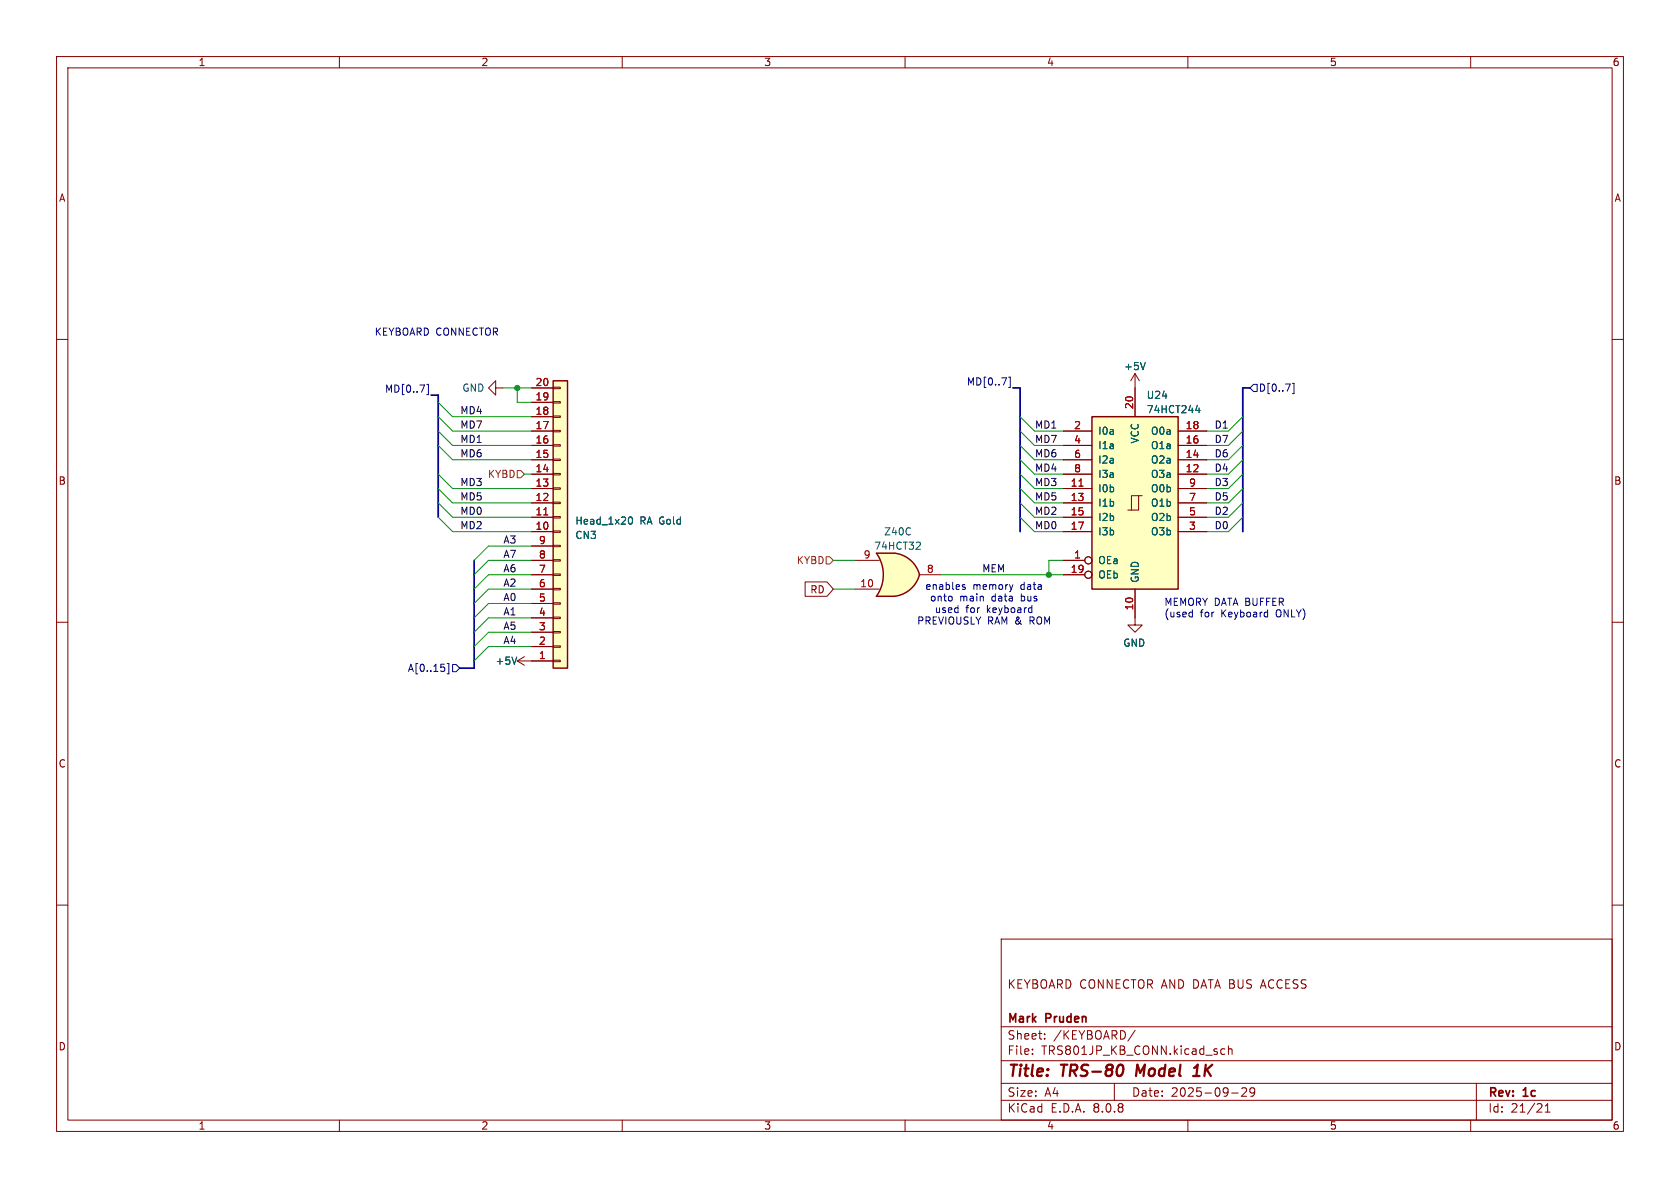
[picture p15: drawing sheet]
<svg xmlns="http://www.w3.org/2000/svg" width="297mm" height="210mm" viewBox="0 0 297 210" stroke-linecap="round" stroke-linejoin="round" font-family="sans-serif">
<defs><g id="words">
<g font-size="2.8" fill="#840000">
<text x="178" y="190.9">Title:</text>
<text x="187.7" y="190.9">TRS-80</text>
<text x="201.7" y="190.9">Model</text>
<text x="212.7" y="190.9">1K</text>
</g>
<g font-size="2.1" fill="#840000">
<text x="178" y="175">KEYBOARD CONNECTOR AND DATA BUS</text>
<text x="223.4" y="175">ACCESS</text>
<text x="178" y="184">Sheet:</text>
<text x="178" y="181.2">Mark</text>
<text x="185" y="181.2">Pruden</text>
<text x="186.2" y="184">/KEYBOARD/</text>
<text x="178" y="186.7">File:</text>
<text x="184.1" y="186.7">TRS801JP_KB_CONN.kicad_sch</text>
<text x="178" y="196.9">KiCad</text>
<text x="178" y="194.1">Size:</text>
<text x="184.7" y="194.1">A4</text>
<text x="185.7" y="196.9">E.D.A.</text>
<text x="193.3" y="196.9">8.0.8</text>
<text x="200" y="194.1">Date:</text>
<text x="207" y="194.1">2025-09-29</text>
<text x="263" y="194.3">Rev:</text>
<text x="263" y="196.9">Id:</text>
<text x="267.1" y="196.9">21/21</text>
<text x="269.4" y="194.3">1c</text>
</g>
<g font-size="1.8" fill="#840000">
<text x="35" y="11.9">1</text>
<text x="85" y="11.9">2</text>
<text x="135" y="11.9">3</text>
<text x="185" y="11.9">4</text>
<text x="235" y="11.9">5</text>
<text x="285" y="11.9">6</text>
<text x="10.3" y="35.9">A</text>
<text x="285.3" y="35.9">A</text>
<text x="10.3" y="85.9">B</text>
<text x="285.3" y="85.9">B</text>
<text x="143.1" y="105.1">RD</text>
<text x="10.3" y="135.9">C</text>
<text x="285.3" y="135.9">C</text>
<text x="10.3" y="185.9">D</text>
<text x="285.3" y="185.9">D</text>
<text x="35" y="199.9">1</text>
<text x="85" y="199.9">2</text>
<text x="135" y="199.9">3</text>
<text x="185" y="199.9">4</text>
<text x="235" y="199.9">5</text>
<text x="285" y="199.9">6</text>
</g>
<g font-size="1.8" fill="#0000c2">
<text x="66.1" y="59.5">KEYBOARD CONNECTOR</text>
<text x="163.5" y="104.5">enables</text>
<text x="164.3" y="106.5">onto</text>
<text x="169.6" y="106.5">main</text>
<text x="172" y="104.5">memory</text>
<text x="175.4" y="106.5">data</text>
<text x="180.5" y="104.5">data</text>
<text x="180.8" y="106.5">bus</text>
<text x="205.7" y="107.2">MEMORY DATA BUFFER</text>
<text x="162" y="110.6">PREVIOUSLY RAM &amp;</text>
<text x="165.1" y="108.6">used</text>
<text x="170.7" y="108.6">for</text>
<text x="174.6" y="108.6">keyboard</text>
<text x="182.3" y="110.6">ROM</text>
<text x="205.7" y="109.2">(used</text>
<text x="212.2" y="109.2">for</text>
<text x="216" y="109.2">Keyboard</text>
<text x="225.9" y="109.2">ONLY)</text>
</g>
<g font-size="1.8" fill="#006464">
<text x="198.6" y="65.6">+5V</text>
<text x="81.6" y="69.4">GND</text>
<text x="202.6" y="70.7">U24</text>
<text x="194.1" y="77.1">I0a</text>
<text x="202.6" y="73.3">74HCT244</text>
<text x="203.4" y="77.1">O0a</text>
<text x="194.1" y="79.6">I1a</text>
<text x="194.1" y="82.1">I2a</text>
<text x="201.5" y="78.5" transform="rotate(-90 201.5 78.5)">VCC</text>
<text x="203.4" y="82.1">O2a</text>
<text x="203.4" y="79.6">O1a</text>
<text x="194.1" y="87.2">I0b</text>
<text x="194.1" y="89.8">I1b</text>
<text x="194.1" y="84.7">I3a</text>
<text x="203.4" y="84.7">O3a</text>
<text x="203.4" y="89.8">O1b</text>
<text x="203.4" y="87.2">O0b</text>
<text x="101.6" y="92.9">Head_1x20</text>
<text x="101.6" y="95.5">CN3</text>
<text x="113.1" y="92.9">RA Gold</text>
<text x="156.2" y="94.8">Z40C</text>
<text x="194.1" y="92.3">I2b</text>
<text x="194.1" y="94.8">I3b</text>
<text x="203.4" y="94.8">O3b</text>
<text x="203.4" y="92.3">O2b</text>
<text x="154.4" y="97.4">74HCT32</text>
<text x="194.1" y="99.9">OEa</text>
<text x="194.1" y="102.5">OEb</text>
<text x="201.5" y="103.1" transform="rotate(-90 201.5 103.1)">GND</text>
<text x="87.5" y="117.7">+5V</text>
<text x="198.5" y="114.5">GND</text>
</g>
<g font-size="1.8" fill="#000084">
<text x="68" y="69.5">MD[0..7]</text>
<text x="170.8" y="68.2">MD[0..7]</text>
<text x="222.4" y="69.4">D[0..7]</text>
<text x="72" y="119">A[0..15]</text>
</g>
<g font-size="1.8" fill="#a90000">
<text x="94.6" y="70.9">19</text>
<text x="94.6" y="68.3">20</text>
<text x="94.6" y="75.9">17</text>
<text x="94.6" y="73.4">18</text>
<text x="189.8" y="75.9">2</text>
<text x="200.4" y="72.4" transform="rotate(-90 200.4 72.4)">20</text>
<text x="209.5" y="75.9">18</text>
<text x="94.6" y="83.6">14</text>
<text x="94.6" y="81">15</text>
<text x="94.6" y="78.5">16</text>
<text x="189.8" y="78.5">4</text>
<text x="189.8" y="81">6</text>
<text x="189.8" y="83.6">8</text>
<text x="209.5" y="83.6">12</text>
<text x="209.5" y="81">14</text>
<text x="209.5" y="78.5">16</text>
<text x="94.6" y="88.6">12</text>
<text x="94.6" y="86.1">13</text>
<text x="189.2" y="86.1">11</text>
<text x="189.2" y="88.6">13</text>
<text x="210.1" y="88.6">7</text>
<text x="210.1" y="86.1">9</text>
<text x="94.6" y="93.7">10</text>
<text x="94.6" y="91.2">11</text>
<text x="189.2" y="91.2">15</text>
<text x="189.2" y="93.7">17</text>
<text x="210.1" y="93.7">3</text>
<text x="210.1" y="91.2">5</text>
<text x="95.2" y="101.3">7</text>
<text x="95.2" y="98.8">8</text>
<text x="95.2" y="96.3">9</text>
<text x="152.6" y="98.8">9</text>
<text x="163.8" y="101.3">8</text>
<text x="189.2" y="101.3">19</text>
<text x="189.8" y="98.8">1</text>
<text x="95.2" y="106.4">5</text>
<text x="95.2" y="103.9">6</text>
<text x="152" y="103.9">10</text>
<text x="200.4" y="108" transform="rotate(-90 200.4 108)">10</text>
<text x="95.2" y="111.5">3</text>
<text x="95.2" y="109">4</text>
<text x="95.2" y="116.6">1</text>
<text x="95.2" y="114">2</text>
</g>
<g font-size="1.8" fill="#0f0f0f">
<text x="81.3" y="75.9">MD7</text>
<text x="81.3" y="73.3">MD4</text>
<text x="182.9" y="75.9">MD1</text>
<text x="214.6" y="75.9">D1</text>
<text x="81.3" y="80.9">MD6</text>
<text x="81.3" y="78.4">MD1</text>
<text x="182.9" y="80.9">MD6</text>
<text x="182.9" y="83.5">MD4</text>
<text x="182.9" y="78.4">MD7</text>
<text x="214.6" y="80.9">D6</text>
<text x="214.6" y="83.5">D4</text>
<text x="214.6" y="78.4">D7</text>
<text x="81.3" y="86">MD3</text>
<text x="81.3" y="88.6">MD5</text>
<text x="182.9" y="88.6">MD5</text>
<text x="182.9" y="86">MD3</text>
<text x="214.6" y="86">D3</text>
<text x="214.6" y="88.6">D5</text>
<text x="81.3" y="93.6">MD2</text>
<text x="81.3" y="91.1">MD0</text>
<text x="182.9" y="91.1">MD2</text>
<text x="182.9" y="93.6">MD0</text>
<text x="214.6" y="91.1">D2</text>
<text x="214.6" y="93.6">D0</text>
<text x="88.9" y="96.2">A3</text>
<text x="88.9" y="98.7">A7</text>
<text x="88.9" y="101.3">A6</text>
<text x="173.5" y="101.3">MEM</text>
<text x="88.9" y="106.3">A0</text>
<text x="88.9" y="103.8">A2</text>
<text x="88.9" y="114">A4</text>
<text x="88.9" y="111.4">A5</text>
<text x="88.9" y="108.9">A1</text>
</g>
<g font-size="1.8" fill="#725600">
<text x="86.1" y="84.7">KYBD</text>
<text x="140.8" y="99.9">KYBD</text>
</g>
</g></defs>
<g fill="none" stroke="#840000" stroke-width=".18">
<path d="M10 10h277v190h-277zM12 12h273v186h-273zM60 10v2M110 10v2M160 10v2M210 10v2M260 10v2M10 60h2M87.6 68.6v-1.3l-1.2 1.3 1.2 1.3v-1.3h1.3M285 60h2M10 110h2M285 110h2"/>
<path d="M10 160h2M177 166h108v32h-108zM285 160h2M60 198v2M110 198v2M160 198v2M177 194.5h108M177 191.5h108M177 187.5h108M177 181.5h108M182.5 186.3v.1M182.5 185.5v.1"/>
<path d="M184.7 183.6v.1M184.7 182.8v.1M197 191.5v3M200.7 182.1l-1.3 2M210 198v2M215.9 186.3l.2 .1 .4-.1M216.5 185.5l-.4-.1-.2 .1M217.2 185.5l.2-.1 .3 .1 .1 .9M217.2 184.9v1.5M217.7 193.2h1.2M219.5 192.4l.6-.1 .2 .1 .1 .3-.9 1.1h.9M221.8 192.9l-.3 .3h-.3l-.2-.3 .1-.5 .4-.1 .2 .1a.99 .99 0 0 1-.3 1.4h-.3"/>
<path d="M260 198v2M261 191.5v6.5M273.2 196.6h.8M273.2 195.5l.4-.4v1.5"/>
</g>
<path d="M198.4 188.3a1.31 1.31 0 0 1 0 1.5M201.1 188.2l-.3 2M210.9 190.2h1.2M211.1 188.8l.6-.6-.2 2" fill="none" stroke="#840000" stroke-width=".4"/>
<path d="M193 73.7h15.3v30.4h-15.3z" fill="#ffffc2"/>
<g fill="none" stroke="#840000" stroke-width=".18">
<path d="M188 78.7h5M188 76.2h5M200.7 68.6v5.1M208.3 78.7h5.1M208.3 76.2h5.1M188 99.1h3.8M188 86.4h5M188 83.8h5M188 88.9h5M188 81.3h5M188 91.4h5M188 94h5"/>
<path d="M201.3 87.6h-1.3v2.6M201.9 87.6h-.6v2.6h-1.9M208.3 86.4h5.1M208.3 83.8h5.1M208.3 88.9h5.1M208.3 81.3h5.1M208.3 91.4h5.1M208.3 94h5.1M188 101.6h3.8M200.7 104.1v5.1"/>
<circle cx="192.4" cy="99.1" r=".63"/>
<circle cx="192.4" cy="101.6" r=".63"/>
</g>
<path d="M193 73.7h15.3v30.4h-15.3z" fill="none" stroke="#840000" stroke-width=".25"/>
<path d="M190.7 85.9h.8" fill="none" stroke="#a90000" stroke-width=".18"/>
<path d="M211.4 72.5h.8M212 72.1v.9" fill="none" stroke="#006464" stroke-width=".18"/>
<path d="M97.8 67.3h2.5v50.8h-2.5z" fill="#ffffc2"/>
<g fill="none" stroke="#840000" stroke-width=".18">
<path d="M94 78.7h3.8M94 76.2h3.8M94 73.7h3.8M94 71.1h3.8M94 68.6h3.8M97.8 68.5h1.3v.2h-1.3zM97.8 71h1.3v.2h-1.3zM97.8 73.5h1.3v.3h-1.3zM97.8 76.1h1.3v.2h-1.3zM97.8 78.6h1.3v.3h-1.3zM200.7 66l-.8 1.3M200.7 66v2.6"/>
<path d="M200.7 66l.7 1.3M94 94h3.8M94 91.4h3.8M94 88.9h3.8M94 86.4h3.8M94 83.8h3.8M94 81.3h3.8M94 99.1h3.8M94 96.5h3.8M97.8 81.2h1.3v.2h-1.3zM97.8 83.7h1.3v.2h-1.3zM97.8 86.2h1.3v.3h-1.3z"/>
<path d="M97.8 88.8h1.3v.2h-1.3zM97.8 91.3h1.3v.3h-1.3zM97.8 93.9h1.3v.2h-1.3zM97.8 96.4h1.3v.2h-1.3zM97.8 98.9h1.3v.3h-1.3zM94 116.8h3.8M94 114.3h3.8M94 111.8h3.8M94 109.2h3.8M94 106.7h3.8M94 104.1h3.8M94 101.6h3.8"/>
<path d="M97.8 101.5h1.3v.2h-1.3zM97.8 104h1.3v.3h-1.3zM97.8 106.6h1.3v.2h-1.3zM97.8 109.1h1.3v.2h-1.3zM97.8 111.6h1.3v.3h-1.3zM97.8 114.2h1.3v.2h-1.3zM97.8 116.7h1.3v.3h-1.3z"/>
</g>
<path d="M97.8 67.3h2.5v50.8h-2.5z" fill="none" stroke="#840000" stroke-width=".25"/>
<path d="M96.1 91h.8" fill="none" stroke="#a90000" stroke-width=".18"/>
<path d="M202.5 64.1l-.4 1.2M111.2 91.5l.2-.1a.68 .68 0 0 1 .4 .6 .68 .68 0 0 1-.4 .7l-.2-.2" fill="none" stroke="#006464" stroke-width=".18"/>
<path d="M157.5 100.2l5.1 1.4a5.2 5.2 0 0 1-4.5 3.8z" fill="#ffffc2" stroke="#ffffc2" stroke-width=".18"/>
<path d="M154.9 97.8h3.2M154.9 105.4h3.2" fill="none" stroke="#ffffc2" stroke-width=".18"/>
<path d="M154.9 97.8h3.2v7.6h-3.2a6.7 6.7 0 0 0 0-7.6z" fill="#ffffc2"/>
<path d="M158.1 97.8a5.1 5.1 0 0 1 4.5 3.8l-5 1.3z" fill="#ffffc2" stroke="#ffffc2" stroke-width=".18"/>
<path d="M158.1 97.8a5.1 5.1 0 0 1 4.5 3.8 5.2 5.2 0 0 1-4.5 3.8h-3.2a6.6 6.6 0 0 0 0-7.6h3.2" fill="none" stroke="#840000" stroke-width=".25"/>
<g fill="none" stroke="#840000" stroke-width=".18">
<path d="M94 78.7h3.8M94 76.2h3.8M94 73.7h3.8M94 71.1h3.8M94 68.6h3.8M188 78.7h5M188 76.2h5M200.7 68.6v5.1M208.3 78.7h5.1M208.3 76.2h5.1M94 99.1h3.8M94 86.4h3.8"/>
<path d="M94 83.8h3.8M94 88.9h3.8M94 81.3h3.8M94 91.4h3.8M94 94h3.8M94 96.5h3.8M151.1 99.1h4.3M188 99.1h3.8M188 86.4h5M188 83.8h5M188 88.9h5M188 81.3h5"/>
<path d="M188 91.4h5M188 94h5M208.3 86.4h5.1M208.3 83.8h5.1M208.3 88.9h5.1M208.3 81.3h5.1M208.3 91.4h5.1M208.3 94h5.1M91.4 116.8l1.3 .8M91.4 116.8h6.4M92.7 116.1l-1.3 .7M94 104.1h3.8"/>
<path d="M94 101.6h3.8M94 114.3h3.8M94 111.8h3.8M94 109.2h3.8M94 106.7h3.8M142.3 102.9h3.9l1.1 1.2-1.1 1.3h-3.9zM151.1 104.1h4.3M162.6 101.6h3.8M188 101.6h3.8M200.7 104.1v6.4h1.2l-1.2 1.3-1.3-1.3h1.3"/>
<circle cx="192.4" cy="99.1" r=".63"/>
<circle cx="192.4" cy="101.6" r=".63"/>
</g>
<path d="M202.5 64.1l-.4 1.2M211.4 72.5h.8M212 72.1v.9M111.2 91.5l.2-.1a.68 .68 0 0 1 .4 .6 .68 .68 0 0 1-.4 .7l-.2-.2M162.5 95.8l.2 .3v.3l-.8 .7h.8M91.3 116.1l-.4 1.3" fill="none" stroke="#006464" stroke-width=".18"/>
<path d="M91.4 83.2h.7l.6 .6-.6 .7h-.7zM146 98.4h.7l.6 .7-.6 .6h-.7z" fill="none" stroke="#725600" stroke-width=".18"/>
<path d="M75.4 67.9h.3v1.9h-.3M178.3 66.7h.3v1.8h-.3M221.6 67.9h.6v1.3h-.6l-.6-.6zM228.5 67.8h.3v1.8h-.3M78.6 118v.6M79.1 117.3h.3v1.8h-.3M80 117.5h.6l.7 .6-.7 .6h-.6z" fill="none" stroke="#000084" stroke-width=".18"/>
<g fill="none" stroke="#0000c2" stroke-width=".18">
<path d="M168.3 105.5v.6M170.2 103.7l.4 .1 .1 .2-.2 .2-.4-.1M170.2 103.4h.4M179.1 103.4l-.3 .8M182.3 107.4l.1 .1M182.4 107v1.3M182.4 108.2l-.1 .1M210.7 108.2l.1 .1M210.8 107.8v1.3M210.8 109l-.1 .1M224 108.2l.1 .1M224.1 107.8v1.3"/>
<path d="M224.1 109l-.1 .1"/>
</g>
<path d="M76.2 69.9h1.3v21.5M179.1 68.6h1.2v25.4M221 68.6h-1.3v25.4M83.8 99.1v19h-2.5" fill="none" stroke="#000084" stroke-width=".3"/>
<g fill="none" stroke="#009600" stroke-width=".18">
<path d="M77.5 73.7l2.5 2.5h14M77.5 76.2l2.5 2.5h14M77.5 78.7l2.5 2.6h14M77.5 71.1l2.5 2.6h14M88.9 68.6h5.1M91.4 68.6v2.5h2.6M180.3 73.7l2.6 2.5h5.1M180.3 76.2l2.6 2.5h5.1M180.3 78.7l2.6 2.6h5.1M219.7 73.7l-2.5 2.5h-3.8M219.7 76.2l-2.5 2.5h-3.8M219.7 78.7l-2.5 2.6h-3.8"/>
<path d="M77.5 91.4l2.5 2.6h14M77.5 83.8l2.5 2.6h14M77.5 88.9l2.5 2.5h14M77.5 86.4l2.5 2.5h14M92.7 83.8h1.3M94 99.1h-7.6l-2.6 2.5M94 96.5h-7.6l-2.6 2.6M147.3 99.1h3.8M180.3 81.3l2.6 2.5h5.1M180.3 91.4l2.6 2.6h5.1M180.3 83.8l2.6 2.6h5.1M180.3 88.9l2.6 2.5h5.1"/>
<path d="M180.3 86.4l2.6 2.5h5.1M188 99.1h-2.6v2.5M219.7 81.3l-2.5 2.5h-3.8M219.7 91.4l-2.5 2.6h-3.8M219.7 83.8l-2.5 2.6h-3.8M219.7 88.9l-2.5 2.5h-3.8M219.7 86.4l-2.5 2.5h-3.8M94 101.6h-7.6l-2.6 2.5M94 106.7h-7.6l-2.6 2.5M94 109.2h-7.6l-2.6 2.6M94 111.8h-7.6l-2.6 2.5M94 114.3h-7.6l-2.6 2.5"/>
<path d="M94 104.1h-7.6l-2.6 2.6M147.3 104.1h3.8M166.4 101.6h21.6"/>
</g>
<path d="M96.1 91h.8M190.7 85.9h.8" fill="none" stroke="#a90000" stroke-width=".18"/>
<g fill="#009600" stroke="#009600" stroke-width=".18">
<circle cx="185.4" cy="101.6" r=".46"/>
<circle cx="91.4" cy="68.6" r=".46"/>
</g>
<use href="#words"/>
</svg>
